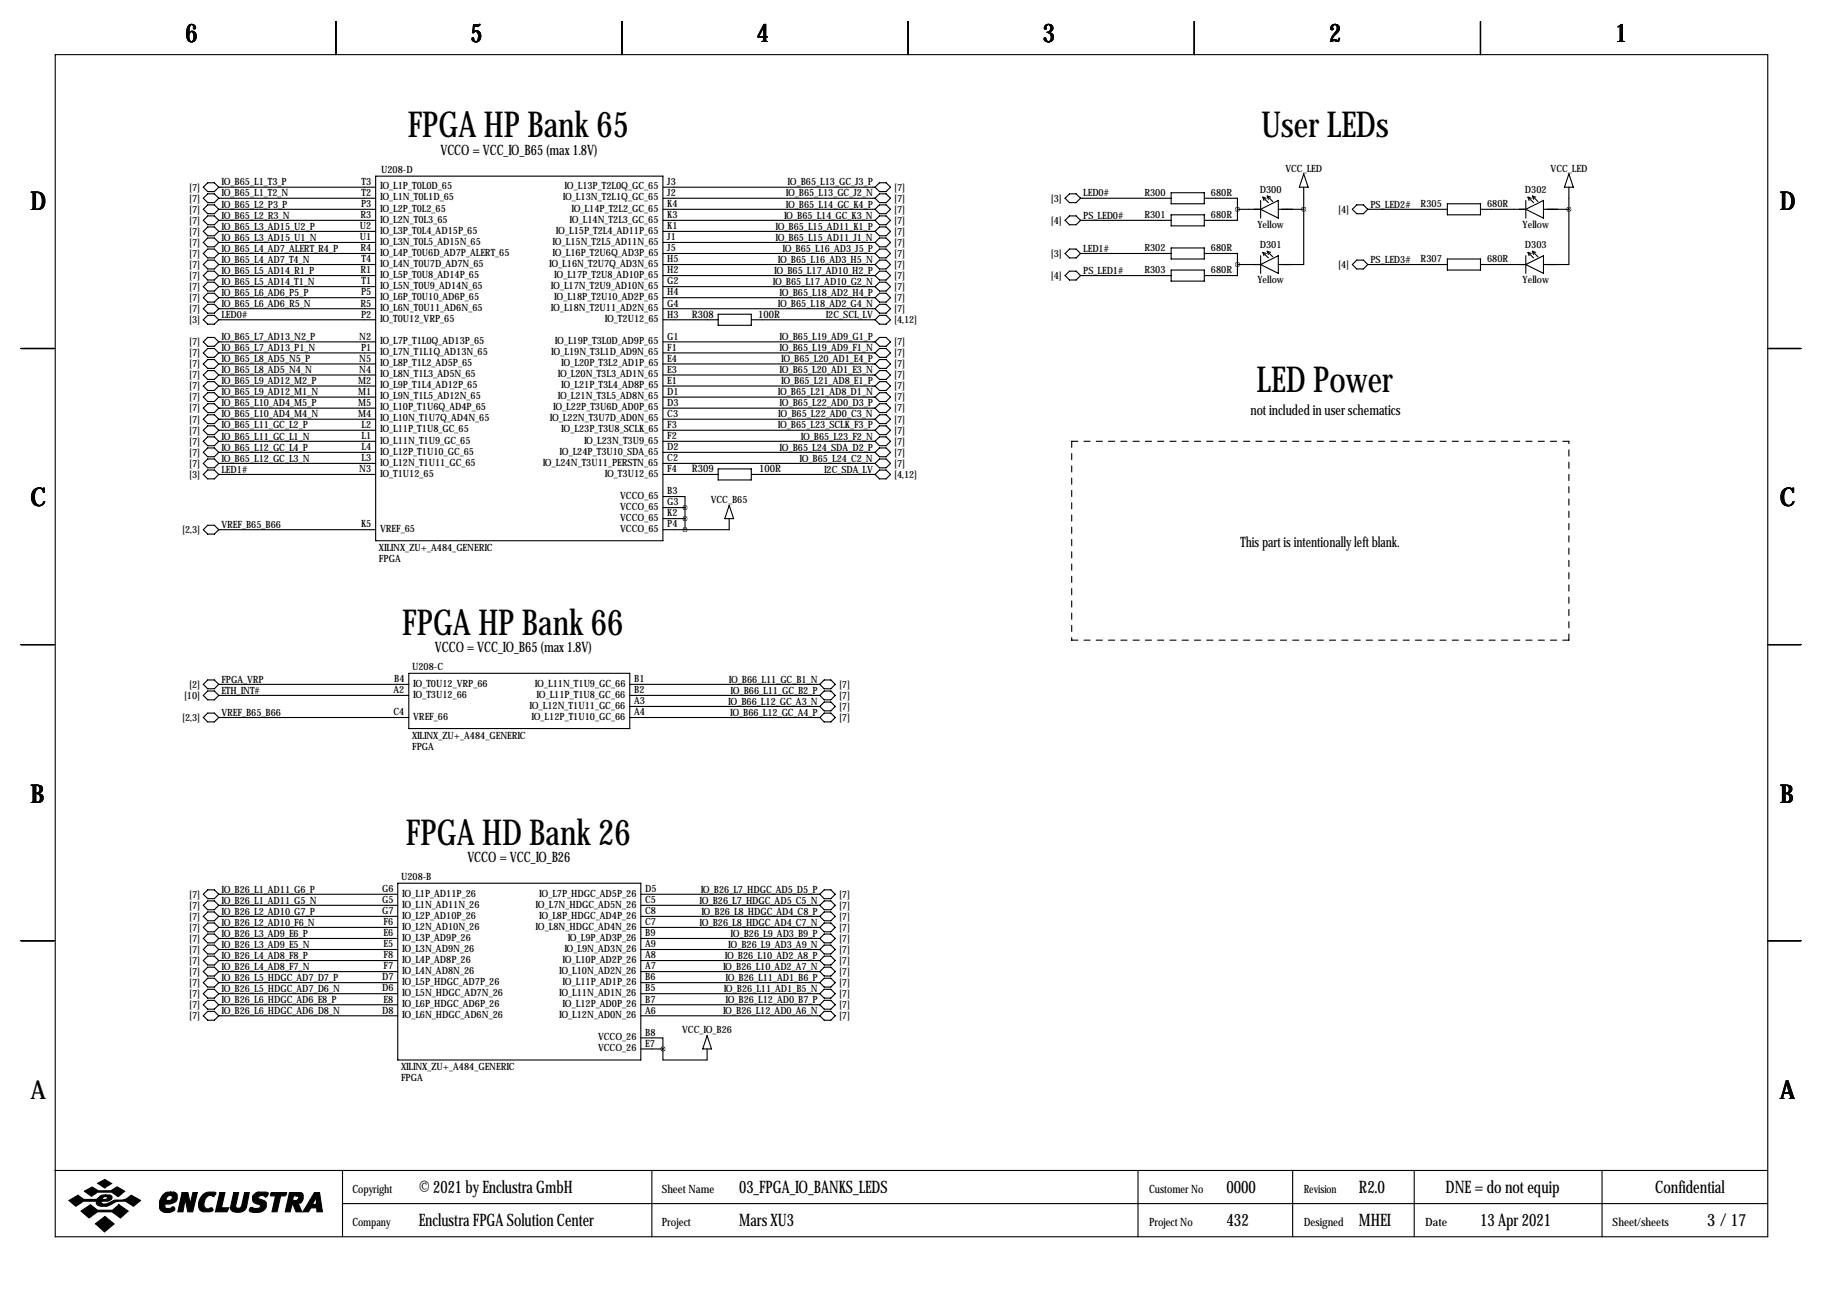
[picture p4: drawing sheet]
<svg xmlns="http://www.w3.org/2000/svg" width="419mm" height="297mm" viewBox="0 0 419 297" stroke-linecap="round" stroke-linejoin="round" font-family="sans-serif">
<defs><g id="words">
<g font-size="8.2">
<text x="93.7" y="31.6">FPGA HP Bank 65</text>
<text x="289.9" y="31.6">User LEDs</text>
<text x="288.9" y="90">LED Power</text>
<text x="92.5" y="145.9">FPGA HP Bank 66</text>
<text x="93.3" y="194.2">FPGA HD Bank 26</text>
</g>
<g font-size="5.9">
<text x="42.7" y="9.8">6</text>
<text x="108.2" y="9.8">5</text>
<text x="174" y="9.8">4</text>
<text x="239.8" y="9.8">3</text>
<text x="305.6" y="9.8">2</text>
<text x="371.3" y="9.8">1</text>
<text x="7" y="48.4">D</text>
<text x="409.2" y="48.4">D</text>
<text x="7" y="116.4">C</text>
<text x="409.2" y="116.4">C</text>
<text x="7" y="184.5">B</text>
<text x="409.2" y="184.5">B</text>
<text x="7" y="252.6">A</text>
<text x="409.2" y="252.6">A</text>
</g>
<g font-size="4">
<text x="96.3" y="274.2">© 2021 by Enclustra GmbH</text>
<text x="169.9" y="274.2">03_FPGA_IO_BANKS_LEDS</text>
<text x="281.9" y="274.2">0000</text>
<text x="312.4" y="274.2">R2.0</text>
<text x="332.3" y="274.2">DNE = do not equip</text>
<text x="380.5" y="274.2">Confidential</text>
<text x="96.3" y="281.8">Enclustra FPGA Solution Center</text>
<text x="169.9" y="281.8">Mars XU3</text>
<text x="281.9" y="281.8">432</text>
<text x="312.4" y="281.8">MHEI</text>
<text x="340.3" y="281.8">13 Apr 2021</text>
<text x="392.5" y="281.8">3 /17</text>
</g>
<g font-size="3.3">
<text x="101.2" y="35.7">VCCO = VCC_IO_B65 (max 1.8V)</text>
<text x="287.5" y="95.4">not included in user schematics</text>
<text x="285.2" y="125.8">This part is intentionally left blank.</text>
<text x="100" y="150">VCCO = VCC_IO_B65 (max 1.8V)</text>
<text x="107.4" y="198.2">VCCO = VCC_IO_B26</text>
</g>
<g font-size="2.6">
<text x="81" y="274.2">Copyright</text>
<text x="152.1" y="274.2">Sheet Name</text>
<text x="264.2" y="274.2">Customer No</text>
<text x="299.7" y="274.2">Revision</text>
<text x="81" y="281.8">Company</text>
<text x="152.1" y="281.8">Project</text>
<text x="264.2" y="281.8">Project No</text>
<text x="299.7" y="281.8">Designed</text>
<text x="327.7" y="281.8">Date</text>
<text x="370.7" y="281.8">Sheet/sheets</text>
</g>
<g font-size="2.4">
<text x="159.1" y="73">R308</text>
<text x="174.3" y="73">100R</text>
<text x="159.1" y="108.6">R309</text>
<text x="174.5" y="108.6">100R</text>
</g>
<g font-size="2.3">
<text x="87.6" y="39.7">U208-D</text>
<text x="295.5" y="39.5">VCC_LED</text>
<text x="356.5" y="39.5">VCC_LED</text>
<text x="43.5" y="43.8">[7]</text>
<text x="43.5" y="46.3">[7]</text>
<text x="50.9" y="42.6">IO_B65_L1_T3_P</text>
<text x="50.9" y="45.2">IO_B65_L1_T2_N</text>
<text x="50.9" y="47.7">IO_B65_L2_P3_P</text>
<text x="83" y="47.6">P3</text>
<text x="83.1" y="42.5">T3</text>
<text x="83.1" y="45.1">T2</text>
<text x="87.4" y="43.6">IO_L1P_T0L0D_65</text>
<text x="87.4" y="46.1">IO_L1N_T0L1D_65</text>
<text x="129.4" y="46.1">IO_L13N_T2L1Q_GC_65</text>
<text x="129.8" y="43.6">IO_L13P_T2L0Q_GC_65</text>
<text x="153.4" y="42.5">J3</text>
<text x="153.4" y="45.1">J2</text>
<text x="153.4" y="47.6">K4</text>
<text x="180.6" y="45.2">IO_B65_L13_GC_J2_N</text>
<text x="180.6" y="47.7">IO_B65_L14_GC_K4_P</text>
<text x="181.1" y="42.6">IO_B65_L13_GC_J3_P</text>
<text x="205.6" y="43.8">[7]</text>
<text x="205.6" y="46.3">[7]</text>
<text x="241.6" y="46.3">[3]</text>
<text x="249" y="45.2">LED0#</text>
<text x="263.1" y="45.1">R300</text>
<text x="278.4" y="45.1">680R</text>
<text x="289.6" y="44.3">D300</text>
<text x="315.1" y="47.7">PS_LED2#</text>
<text x="326.6" y="47.6">R305</text>
<text x="341.9" y="47.6">680R</text>
<text x="350.6" y="44.3">D302</text>
<text x="43.5" y="48.9">[7]</text>
<text x="43.5" y="51.4">[7]</text>
<text x="43.5" y="54">[7]</text>
<text x="50.9" y="50.3">IO_B65_L2_R3_N</text>
<text x="50.9" y="52.8">IO_B65_L3_AD15_U2_P</text>
<text x="82.8" y="52.7">U2</text>
<text x="82.9" y="50.2">R3</text>
<text x="87.4" y="48.6">IO_L2P_T0L2_65</text>
<text x="87.4" y="51.2">IO_L2N_T0L3_65</text>
<text x="87.4" y="53.7">IO_L3P_T0L4_AD15P_65</text>
<text x="127.8" y="53.7">IO_L15P_T2L4_AD11P_65</text>
<text x="131" y="51.2">IO_L14N_T2L3_GC_65</text>
<text x="131.4" y="48.6">IO_L14P_T2L2_GC_65</text>
<text x="153.4" y="50.2">K3</text>
<text x="153.4" y="52.7">K1</text>
<text x="178.3" y="52.8">IO_B65_L15_AD11_K1_P</text>
<text x="180.2" y="50.3">IO_B65_L14_GC_K3_N</text>
<text x="205.6" y="48.9">[7]</text>
<text x="205.6" y="51.4">[7]</text>
<text x="205.6" y="54">[7]</text>
<text x="241.6" y="51.4">[4]</text>
<text x="249" y="50.3">PS_LED0#</text>
<text x="263.1" y="50.2">R301</text>
<text x="278.4" y="50.2">680R</text>
<text x="289.1" y="52.4">Yellow</text>
<text x="307.6" y="48.9">[4]</text>
<text x="350" y="52.4">Yellow</text>
<text x="43.5" y="56.5">[7]</text>
<text x="43.5" y="59">[7]</text>
<text x="50.9" y="55.3">IO_B65_L3_AD15_U1_N</text>
<text x="50.9" y="57.9">IO_B65_L4_AD7_ALERT_R4_P</text>
<text x="82.8" y="55.2">U1</text>
<text x="82.9" y="57.8">R4</text>
<text x="87.4" y="56.3">IO_L3N_T0L5_AD15N_65</text>
<text x="87.4" y="58.8">IO_L4P_T0U6D_AD7P_ALERT_65</text>
<text x="127.1" y="56.3">IO_L15N_T2L5_AD11N_65</text>
<text x="127.1" y="58.8">IO_L16P_T2U6Q_AD3P_65</text>
<text x="153.4" y="55.2">J1</text>
<text x="153.4" y="57.8">J5</text>
<text x="178.3" y="55.3">IO_B65_L15_AD11_J1_N</text>
<text x="179.9" y="57.9">IO_B65_L16_AD3_J5_P</text>
<text x="205.6" y="56.5">[7]</text>
<text x="205.6" y="59">[7]</text>
<text x="241.6" y="59">[3]</text>
<text x="249" y="57.9">LED1#</text>
<text x="263.1" y="57.8">R302</text>
<text x="278.4" y="57.8">680R</text>
<text x="289.6" y="57">D301</text>
<text x="350.6" y="57">D303</text>
<text x="43.5" y="61.6">[7]</text>
<text x="43.5" y="64.1">[7]</text>
<text x="50.9" y="60.4">IO_B65_L4_AD7_T4_N</text>
<text x="50.9" y="63">IO_B65_L5_AD14_R1_P</text>
<text x="50.9" y="65.5">IO_B65_L5_AD14_T1_N</text>
<text x="82.9" y="62.9">R1</text>
<text x="83.1" y="60.3">T4</text>
<text x="83.1" y="65.4">T1</text>
<text x="87.4" y="61.3">IO_L4N_T0U7D_AD7N_65</text>
<text x="87.4" y="63.9">IO_L5P_T0U8_AD14P_65</text>
<text x="126.2" y="61.3">IO_L16N_T2U7Q_AD3N_65</text>
<text x="127.4" y="63.9">IO_L17P_T2U8_AD10P_65</text>
<text x="153.4" y="60.3">H5</text>
<text x="153.4" y="62.9">H2</text>
<text x="153.4" y="65.4">G2</text>
<text x="177.6" y="65.5">IO_B65_L17_AD10_G2_N</text>
<text x="178" y="63">IO_B65_L17_AD10_H2_P</text>
<text x="178.8" y="60.4">IO_B65_L16_AD3_H5_N</text>
<text x="205.6" y="61.6">[7]</text>
<text x="205.6" y="64.1">[7]</text>
<text x="241.6" y="64.1">[4]</text>
<text x="249" y="63">PS_LED1#</text>
<text x="263.1" y="62.9">R303</text>
<text x="278.4" y="62.9">680R</text>
<text x="289.1" y="65.1">Yellow</text>
<text x="307.6" y="61.6">[4]</text>
<text x="315.1" y="60.4">PS_LED3#</text>
<text x="326.6" y="60.3">R307</text>
<text x="341.9" y="60.3">680R</text>
<text x="350" y="65.1">Yellow</text>
<text x="43.5" y="66.7">[7]</text>
<text x="43.5" y="69.2">[7]</text>
<text x="43.5" y="71.7">[7]</text>
<text x="50.9" y="68">IO_B65_L6_AD6_P5_P</text>
<text x="50.9" y="70.6">IO_B65_L6_AD6_R5_N</text>
<text x="82.9" y="70.5">R5</text>
<text x="83" y="67.9">P5</text>
<text x="87.4" y="66.4">IO_L5N_T0U9_AD14N_65</text>
<text x="87.4" y="69">IO_L6P_T0U10_AD6P_65</text>
<text x="87.4" y="71.5">IO_L6N_T0U11_AD6N_65</text>
<text x="126.6" y="66.4">IO_L17N_T2U9_AD10N_65</text>
<text x="126.6" y="71.5">IO_L18N_T2U11_AD2N_65</text>
<text x="127.4" y="69">IO_L18P_T2U10_AD2P_65</text>
<text x="153.4" y="67.9">H4</text>
<text x="153.4" y="70.5">G4</text>
<text x="178.8" y="70.6">IO_B65_L18_AD2_G4_N</text>
<text x="179.2" y="68">IO_B65_L18_AD2_H4_P</text>
<text x="205.6" y="66.7">[7]</text>
<text x="205.6" y="69.2">[7]</text>
<text x="205.6" y="71.7">[7]</text>
<text x="43.5" y="74.3">[3]</text>
<text x="50.9" y="73.1">LED0#</text>
<text x="83" y="73">P2</text>
<text x="87.4" y="74">IO_T0U12_VRP_65</text>
<text x="139" y="74">IO_T2U12_65</text>
<text x="153.4" y="73">H3</text>
<text x="189.9" y="73.1">I2C_SCL_LV</text>
<text x="205.6" y="74.3">[4,12]</text>
<text x="43.5" y="79.4">[7]</text>
<text x="43.5" y="81.9">[7]</text>
<text x="50.9" y="78.2">IO_B65_L7_AD13_N2_P</text>
<text x="50.9" y="80.7">IO_B65_L7_AD13_P1_N</text>
<text x="50.9" y="83.3">IO_B65_L8_AD5_N5_P</text>
<text x="82.6" y="78.1">N2</text>
<text x="82.6" y="83.2">N5</text>
<text x="83" y="80.6">P1</text>
<text x="87.4" y="79.1">IO_L7P_T1L0Q_AD13P_65</text>
<text x="87.4" y="81.7">IO_L7N_T1L1Q_AD13N_65</text>
<text x="126.7" y="81.7">IO_L19N_T3L1D_AD9N_65</text>
<text x="127.6" y="79.1">IO_L19P_T3L0D_AD9P_65</text>
<text x="153.4" y="78.1">G1</text>
<text x="153.4" y="80.6">F1</text>
<text x="153.4" y="83.2">E4</text>
<text x="179.2" y="78.2">IO_B65_L19_AD9_G1_P</text>
<text x="179.2" y="80.7">IO_B65_L19_AD9_F1_N</text>
<text x="179.6" y="83.3">IO_B65_L20_AD1_E4_P</text>
<text x="205.6" y="79.4">[7]</text>
<text x="205.6" y="81.9">[7]</text>
<text x="43.5" y="84.4">[7]</text>
<text x="43.5" y="87">[7]</text>
<text x="43.5" y="89.5">[7]</text>
<text x="50.9" y="85.8">IO_B65_L8_AD5_N4_N</text>
<text x="50.9" y="88.4">IO_B65_L9_AD12_M2_P</text>
<text x="82.3" y="88.3">M2</text>
<text x="82.6" y="85.7">N4</text>
<text x="87.4" y="84.2">IO_L8P_T1L2_AD5P_65</text>
<text x="87.4" y="86.7">IO_L8N_T1L3_AD5N_65</text>
<text x="87.4" y="89.3">IO_L9P_T1L4_AD12P_65</text>
<text x="128.2" y="86.7">IO_L20N_T3L3_AD1N_65</text>
<text x="129" y="84.2">IO_L20P_T3L2_AD1P_65</text>
<text x="129" y="89.3">IO_L21P_T3L4_AD8P_65</text>
<text x="153.4" y="85.7">E3</text>
<text x="153.4" y="88.3">E1</text>
<text x="179.2" y="85.8">IO_B65_L20_AD1_E3_N</text>
<text x="179.6" y="88.4">IO_B65_L21_AD8_E1_P</text>
<text x="205.6" y="84.4">[7]</text>
<text x="205.6" y="87">[7]</text>
<text x="205.6" y="89.5">[7]</text>
<text x="43.5" y="92.1">[7]</text>
<text x="43.5" y="94.6">[7]</text>
<text x="50.9" y="90.9">IO_B65_L9_AD12_M1_N</text>
<text x="50.9" y="93.4">IO_B65_L10_AD4_M5_P</text>
<text x="50.9" y="96">IO_B65_L10_AD4_M4_N</text>
<text x="82.3" y="90.8">M1</text>
<text x="82.3" y="93.3">M5</text>
<text x="82.3" y="95.9">M4</text>
<text x="87.4" y="91.8">IO_L9N_T1L5_AD12N_65</text>
<text x="87.4" y="94.4">IO_L10P_T1U6Q_AD4P_65</text>
<text x="127.2" y="94.4">IO_L22P_T3U6D_AD0P_65</text>
<text x="128.2" y="91.8">IO_L21N_T3L5_AD8N_65</text>
<text x="153.4" y="90.8">D1</text>
<text x="153.4" y="93.3">D3</text>
<text x="153.4" y="95.9">C3</text>
<text x="178.8" y="90.9">IO_B65_L21_AD8_D1_N</text>
<text x="178.9" y="96">IO_B65_L22_AD0_C3_N</text>
<text x="179.2" y="93.4">IO_B65_L22_AD0_D3_P</text>
<text x="205.6" y="92.1">[7]</text>
<text x="205.6" y="94.6">[7]</text>
<text x="43.5" y="97.1">[7]</text>
<text x="43.5" y="99.7">[7]</text>
<text x="50.9" y="98.5">IO_B65_L11_GC_L2_P</text>
<text x="50.9" y="101.1">IO_B65_L11_GC_L1_N</text>
<text x="83.1" y="98.4">L2</text>
<text x="83.1" y="101">L1</text>
<text x="87.4" y="96.9">IO_L10N_T1U7Q_AD4N_65</text>
<text x="87.4" y="99.4">IO_L11P_T1U8_GC_65</text>
<text x="87.4" y="102">IO_L11N_T1U9_GC_65</text>
<text x="126.4" y="96.9">IO_L22N_T3U7D_AD0N_65</text>
<text x="129" y="99.4">IO_L23P_T3U8_SCLK_65</text>
<text x="134.3" y="102">IO_L23N_T3U9_65</text>
<text x="153.4" y="98.4">F3</text>
<text x="153.4" y="101">F2</text>
<text x="178.8" y="98.5">IO_B65_L23_SCLK_F3_P</text>
<text x="184.1" y="101.1">IO_B65_L23_F2_N</text>
<text x="205.6" y="97.1">[7]</text>
<text x="205.6" y="99.7">[7]</text>
<text x="43.5" y="102.2">[7]</text>
<text x="43.5" y="104.8">[7]</text>
<text x="43.5" y="107.3">[7]</text>
<text x="50.9" y="103.6">IO_B65_L12_GC_L4_P</text>
<text x="50.9" y="106.1">IO_B65_L12_GC_L3_N</text>
<text x="83.1" y="103.5">L4</text>
<text x="83.1" y="106">L3</text>
<text x="87.4" y="104.5">IO_L12P_T1U10_GC_65</text>
<text x="87.4" y="107.1">IO_L12N_T1U11_GC_65</text>
<text x="124.8" y="107.1">IO_L24N_T3U11_PERSTN_65</text>
<text x="128.6" y="104.5">IO_L24P_T3U10_SDA_65</text>
<text x="153.4" y="103.5">D2</text>
<text x="153.4" y="106">C2</text>
<text x="179.2" y="103.6">IO_B65_L24_SDA_D2_P</text>
<text x="183.8" y="106.1">IO_B65_L24_C2_N</text>
<text x="205.6" y="102.2">[7]</text>
<text x="205.6" y="104.8">[7]</text>
<text x="205.6" y="107.3">[7]</text>
<text x="43.5" y="109.8">[3]</text>
<text x="50.9" y="108.7">LED1#</text>
<text x="82.6" y="108.6">N3</text>
<text x="87.4" y="109.6">IO_T1U12_65</text>
<text x="139" y="109.6">IO_T3U12_65</text>
<text x="153.4" y="108.6">F4</text>
<text x="153.4" y="113.7">B3</text>
<text x="189.5" y="108.7">I2C_SDA_LV</text>
<text x="205.6" y="109.8">[4,12]</text>
<text x="142.6" y="114.7">VCCO_65</text>
<text x="142.6" y="117.2">VCCO_65</text>
<text x="142.6" y="119.8">VCCO_65</text>
<text x="153.4" y="116.2">G3</text>
<text x="153.4" y="118.7">K2</text>
<text x="163.4" y="115.7">VCC_B65</text>
<text x="41.9" y="122.5">[2,3]</text>
<text x="50.9" y="121.4">VREF_B65_B66</text>
<text x="83" y="121.3">K5</text>
<text x="87.4" y="122.3">VREF_65</text>
<text x="142.6" y="122.3">VCCO_65</text>
<text x="153.4" y="121.3">P4</text>
<text x="87.1" y="126.6">XILINX_ZU+_A484_GENERIC</text>
<text x="87.1" y="129.2">FPGA</text>
<text x="94.7" y="154">U208-C</text>
<text x="42.3" y="160.6">[10]</text>
<text x="43.5" y="158.1">[2]</text>
<text x="50.9" y="156.9">FPGA_VRP</text>
<text x="50.9" y="159.5">ETH_INT#</text>
<text x="90.5" y="159.4">A2</text>
<text x="90.6" y="156.8">B4</text>
<text x="95" y="157.9">IO_T0U12_VRP_66</text>
<text x="95" y="160.4">IO_T3U12_66</text>
<text x="123" y="157.9">IO_L11N_T1U9_GC_66</text>
<text x="123.3" y="160.4">IO_L11P_T1U8_GC_66</text>
<text x="145.8" y="156.8">B1</text>
<text x="145.8" y="159.4">B2</text>
<text x="145.8" y="161.9">A3</text>
<text x="167.5" y="156.9">IO_B66_L11_GC_B1_N</text>
<text x="167.9" y="159.5">IO_B66_L11_GC_B2_P</text>
<text x="192.9" y="158.1">[7]</text>
<text x="192.9" y="160.6">[7]</text>
<text x="41.9" y="165.7">[2,3]</text>
<text x="50.9" y="164.6">VREF_B65_B66</text>
<text x="90.5" y="164.5">C4</text>
<text x="95" y="165.5">VREF_66</text>
<text x="121.8" y="162.9">IO_L12N_T1U11_GC_66</text>
<text x="122.2" y="165.5">IO_L12P_T1U10_GC_66</text>
<text x="145.8" y="164.5">A4</text>
<text x="167.4" y="162">IO_B66_L12_GC_A3_N</text>
<text x="167.8" y="164.6">IO_B66_L12_GC_A4_P</text>
<text x="192.9" y="163.2">[7]</text>
<text x="192.9" y="165.7">[7]</text>
<text x="94.7" y="169.8">XILINX_ZU+_A484_GENERIC</text>
<text x="94.7" y="172.3">FPGA</text>
<text x="92.2" y="202.3">U208-B</text>
<text x="43.5" y="206.4">[7]</text>
<text x="43.5" y="208.9">[7]</text>
<text x="50.9" y="205.2">IO_B26_L1_AD11_G6_P</text>
<text x="50.9" y="207.7">IO_B26_L1_AD11_G5_N</text>
<text x="87.8" y="205.1">G6</text>
<text x="87.8" y="207.6">G5</text>
<text x="92.5" y="206.1">IO_L1P_AD11P_26</text>
<text x="92.5" y="208.7">IO_L1N_AD11N_26</text>
<text x="123.1" y="208.7">IO_L7N_HDGC_AD5N_26</text>
<text x="124" y="206.1">IO_L7P_HDGC_AD5P_26</text>
<text x="148.3" y="205.1">D5</text>
<text x="148.3" y="207.6">C5</text>
<text x="160.8" y="207.7">IO_B26_L7_HDGC_AD5_C5_N</text>
<text x="161.1" y="205.2">IO_B26_L7_HDGC_AD5_D5_P</text>
<text x="192.9" y="206.4">[7]</text>
<text x="192.9" y="208.9">[7]</text>
<text x="43.5" y="211.4">[7]</text>
<text x="43.5" y="214">[7]</text>
<text x="50.9" y="210.3">IO_B26_L2_AD10_G7_P</text>
<text x="50.9" y="212.8">IO_B26_L2_AD10_F6_N</text>
<text x="50.9" y="215.4">IO_B26_L3_AD9_E6_P</text>
<text x="87.8" y="210.2">G7</text>
<text x="88.2" y="212.7">F6</text>
<text x="88.2" y="215.3">E6</text>
<text x="92.5" y="211.2">IO_L2P_AD10P_26</text>
<text x="92.5" y="213.7">IO_L2N_AD10N_26</text>
<text x="123.1" y="213.7">IO_L8N_HDGC_AD4N_26</text>
<text x="124" y="211.2">IO_L8P_HDGC_AD4P_26</text>
<text x="148.3" y="210.2">C8</text>
<text x="148.3" y="212.7">C7</text>
<text x="148.3" y="215.3">B9</text>
<text x="160.8" y="212.8">IO_B26_L8_HDGC_AD4_C7_N</text>
<text x="161.2" y="210.3">IO_B26_L8_HDGC_AD4_C8_P</text>
<text x="167.9" y="215.4">IO_B26_L9_AD3_B9_P</text>
<text x="192.9" y="211.4">[7]</text>
<text x="192.9" y="214">[7]</text>
<text x="43.5" y="216.5">[7]</text>
<text x="43.5" y="219.1">[7]</text>
<text x="43.5" y="221.6">[7]</text>
<text x="50.9" y="217.9">IO_B26_L3_AD9_E5_N</text>
<text x="50.9" y="220.4">IO_B26_L4_AD8_F8_P</text>
<text x="88.2" y="217.8">E5</text>
<text x="88.2" y="220.3">F8</text>
<text x="92.5" y="216.3">IO_L3P_AD9P_26</text>
<text x="92.5" y="218.8">IO_L3N_AD9N_26</text>
<text x="92.5" y="221.4">IO_L4P_AD8P_26</text>
<text x="129.3" y="221.4">IO_L10P_AD2P_26</text>
<text x="129.7" y="218.8">IO_L9N_AD3N_26</text>
<text x="130.5" y="216.3">IO_L9P_AD3P_26</text>
<text x="148.3" y="217.8">A9</text>
<text x="148.3" y="220.3">A8</text>
<text x="166.6" y="220.4">IO_B26_L10_AD2_A8_P</text>
<text x="167.4" y="217.9">IO_B26_L9_AD3_A9_N</text>
<text x="192.9" y="216.5">[7]</text>
<text x="192.9" y="219.1">[7]</text>
<text x="192.9" y="221.6">[7]</text>
<text x="43.5" y="224.1">[7]</text>
<text x="43.5" y="226.7">[7]</text>
<text x="50.9" y="223">IO_B26_L4_AD8_F7_N</text>
<text x="50.9" y="225.5">IO_B26_L5_HDGC_AD7_D7_P</text>
<text x="87.8" y="225.4">D7</text>
<text x="87.8" y="228">D6</text>
<text x="88.2" y="222.9">F7</text>
<text x="92.5" y="223.9">IO_L4N_AD8N_26</text>
<text x="92.5" y="226.4">IO_L5P_HDGC_AD7P_26</text>
<text x="128.5" y="223.9">IO_L10N_AD2N_26</text>
<text x="129.3" y="226.4">IO_L11P_AD1P_26</text>
<text x="148.3" y="222.9">A7</text>
<text x="148.3" y="225.4">B6</text>
<text x="148.3" y="228">B5</text>
<text x="166.2" y="223">IO_B26_L10_AD2_A7_N</text>
<text x="166.8" y="225.5">IO_B26_L11_AD1_B6_P</text>
<text x="192.9" y="224.1">[7]</text>
<text x="192.9" y="226.7">[7]</text>
<text x="43.5" y="229.2">[7]</text>
<text x="43.5" y="231.8">[7]</text>
<text x="50.9" y="228.1">IO_B26_L5_HDGC_AD7_D6_N</text>
<text x="50.9" y="230.6">IO_B26_L6_HDGC_AD6_E8_P</text>
<text x="50.9" y="233.1">IO_B26_L6_HDGC_AD6_D8_N</text>
<text x="87.8" y="233">D8</text>
<text x="88.2" y="230.5">E8</text>
<text x="92.5" y="229">IO_L5N_HDGC_AD7N_26</text>
<text x="92.5" y="231.5">IO_L6P_HDGC_AD6P_26</text>
<text x="128.5" y="229">IO_L11N_AD1N_26</text>
<text x="129.3" y="231.5">IO_L12P_AD0P_26</text>
<text x="148.3" y="230.5">B7</text>
<text x="148.3" y="233">A6</text>
<text x="166.2" y="233.1">IO_B26_L12_AD0_A6_N</text>
<text x="166.4" y="228.1">IO_B26_L11_AD1_B5_N</text>
<text x="166.8" y="230.6">IO_B26_L12_AD0_B7_P</text>
<text x="192.9" y="229.2">[7]</text>
<text x="192.9" y="231.8">[7]</text>
<text x="43.5" y="234.3">[7]</text>
<text x="92.5" y="234.1">IO_L6N_HDGC_AD6N_26</text>
<text x="128.5" y="234.1">IO_L12N_AD0N_26</text>
<text x="137.5" y="239.1">VCCO_26</text>
<text x="148.3" y="238.1">B8</text>
<text x="156.8" y="237.6">VCC_IO_B26</text>
<text x="192.9" y="234.3">[7]</text>
<text x="92.2" y="246">XILINX_ZU+_A484_GENERIC</text>
<text x="137.5" y="241.7">VCCO_26</text>
<text x="148.3" y="240.7">E7</text>
<text x="92.2" y="248.5">FPGA</text>
</g>
</g></defs>
<g fill="none" stroke="#000" stroke-width=".25">
<path d="M12.7 12.6h393.7v271.7h-393.7zM77.2 4.9v7.7M143 4.9v7.7M208.8 4.9v7.7M274.6 4.9v7.7M340.4 4.9v7.7M299.7 40l1 3h-2zM360.7 40l1 3h-2zM46.7 43l1.1-1h1.5l1 1-1 1.1h-1.5zM46.7 45.6l1.1-1h1.5l1 1-1 1h-1.5zM46.7 48.1l1.1-1h1.5l1 1-1 1h-1.5zM46.7 50.7l1.1-1.1h1.5l1 1.1-1 1h-1.5z"/>
<path d="M46.7 53.2l1.1-1h1.5l1 1-1 1h-1.5zM46.7 55.7l1.1-1h1.5l1 1-1 1.1h-1.5zM46.7 58.3l1.1-1h1.5l1 1-1 1h-1.5zM50.3 43h36.1M50.3 45.6h36.1M50.3 48.1h36.1M50.3 50.7h36.1M50.3 53.2h36.1M50.3 55.7h36.1M50.3 58.3h36.1M86.4 40.5h66v83.8h-66zM152.4 43h48.8"/>
<path d="M152.4 45.6h48.8M152.4 48.1h48.8M152.4 50.7h48.8M152.4 53.2h48.8M152.4 55.7h48.8M152.4 58.3h48.8M201.2 43l1-1h1.5l1 1-1 1.1h-1.5zM201.2 45.6l1-1h1.5l1 1-1 1h-1.5zM201.2 48.1l1-1h1.5l1 1-1 1h-1.5zM201.2 50.7l1-1.1h1.5l1 1.1-1 1h-1.5zM201.2 53.2l1-1h1.5l1 1-1 1h-1.5zM201.2 55.7l1-1h1.5l1 1-1 1.1h-1.5z"/>
<path d="M201.2 58.3l1-1h1.5l1 1-1 1h-1.5zM244.9 45.6l1-1h1.5l1 1-1 1h-1.5zM244.9 50.7l1-1.1h1.5l1 1.1-1 1h-1.5zM244.9 58.3l1-1h1.5l1 1-1 1h-1.5zM248.4 45.6h20.8M248.4 50.7h20.8M248.4 58.3h20.8M269.2 44.3h7.7v2.5h-7.7zM269.2 49.4h7.7v2.5h-7.7zM269.2 57h7.7v2.5h-7.7zM276.9 45.6h7.6v2.5M276.9 58.3h7.6v2.5"/>
<path d="M284.5 48.1v2.6h-7.6M284.5 48.1h5.3M289.8 48.1l4.1-2v4.1zM289.8 46.1v4.1M289.8 58.8v4.1M290.3 45.3l.3 .8M290.3 45.3l1.3 1.3M290.3 45.3l.8 .3M290.3 58l.3 .8M290.3 58l1.3 1.3M290.3 58l.8 .3M291.3 45.1l1.3 1.2"/>
<path d="M291.3 45.1l.8 .2M291.3 45.1l.3 .7M291.3 57.8l1.3 1.2M291.3 57.8l.8 .2M291.3 57.8l.3 .7M293.9 48.1h5.8M299.7 48.1v12.7h-5.8M299.7 43v5.1M311.9 47.1h1.5l1.1 1-1.1 1h-1.5l-1-1zM311.9 59.8h1.5l1.1 1-1.1 1h-1.5l-1-1zM314.5 48.1h18.2M332.7 46.8h7.7v2.6h-7.7z"/>
<path d="M332.7 59.5h7.7v2.6h-7.7zM340.4 48.1h10.4M350.8 48.1l4-2v4.1zM350.8 46.1v4.1M350.8 58.8v4.1M351.3 45.3l.2 .8M351.3 45.3l1.3 1.3M351.3 45.3l.7 .3M351.3 58l.2 .8M351.3 58l1.3 1.3M351.3 58l.7 .3M352.3 45.1l1.3 1.2"/>
<path d="M352.3 45.1l.8 .2M352.3 45.1l.3 .7M352.3 57.8l1.3 1.2M352.3 57.8l.8 .2M352.3 57.8l.3 .7M354.8 48.1h5.9M360.7 48.1v12.7h-5.9M360.7 43v5.1M46.7 60.8l1.1-1h1.5l1 1-1 1h-1.5zM46.7 63.4l1.1-1.1h1.5l1 1.1-1 1h-1.5zM46.7 65.9l1.1-1h1.5l1 1-1 1h-1.5zM46.7 71l1.1-1h1.5l1 1-1 1h-1.5z"/>
<path d="M46.7 73.5l1.1-1h1.5l1 1-1 1h-1.5zM46.7 78.6l1.1-1h1.5l1 1-1 1h-1.5zM47.8 67.4h1.5l1 1-1 1.1h-1.5l-1.1-1.1zM50.3 60.8h36.1M50.3 63.4h36.1M50.3 65.9h36.1M50.3 68.4h36.1M50.3 71h36.1M50.3 73.5h36.1M50.3 78.6h36.1M152.4 60.8h48.8M152.4 63.4h48.8"/>
<path d="M152.4 65.9h48.8M152.4 68.4h48.8M152.4 71h48.8M152.4 73.5h12.7M152.4 78.6h48.8M165.1 72.2h7.6v2.6h-7.6zM172.7 73.5h28.5M201.2 60.8l1-1h1.5l1 1-1 1h-1.5zM201.2 63.4l1-1.1h1.5l1 1.1-1 1h-1.5zM201.2 65.9l1-1h1.5l1 1-1 1h-1.5zM201.2 71l1-1h1.5l1 1-1 1h-1.5zM201.2 73.5l1-1h1.5l1 1-1 1h-1.5z"/>
<path d="M201.2 78.6l1-1h1.5l1 1-1 1h-1.5zM202.2 67.4h1.5l1 1-1 1.1h-1.5l-1-1.1zM244.9 63.4l1-1.1h1.5l1 1.1-1 1h-1.5zM248.4 63.4h20.8M269.2 62.1h7.7v2.5h-7.7zM284.5 60.8v2.6h-7.6M284.5 60.8h5.3M289.8 60.8l4.1-2v4.1zM314.5 60.8h18.2M340.4 60.8h10.4M350.8 60.8l4-2v4.1zM4.8 80.1h7.6"/>
<path d="M46.7 81.1l1.1-1h1.5l1 1-1 1.1h-1.5zM46.7 83.7l1.1-1h1.5l1 1-1 1h-1.5zM46.7 86.2l1.1-1h1.5l1 1-1 1h-1.5zM46.7 88.8l1.1-1.1h1.5l1 1.1-1 1h-1.5zM46.7 91.3l1.1-1h1.5l1 1-1 1h-1.5zM46.7 93.8l1.1-1h1.5l1 1-1 1.1h-1.5zM46.7 96.4l1.1-1h1.5l1 1-1 1h-1.5zM46.7 98.9l1.1-1h1.5l1 1-1 1h-1.5zM50.3 81.1h36.1M50.3 83.7h36.1M50.3 86.2h36.1M50.3 88.8h36.1"/>
<path d="M50.3 91.3h36.1M50.3 93.8h36.1M50.3 96.4h36.1M50.3 98.9h36.1M152.4 81.1h48.8M152.4 83.7h48.8M152.4 86.2h48.8M152.4 88.8h48.8M152.4 91.3h48.8M152.4 93.8h48.8M152.4 96.4h48.8M152.4 98.9h48.8"/>
<path d="M201.2 81.1l1-1h1.5l1 1-1 1.1h-1.5zM201.2 83.7l1-1h1.5l1 1-1 1h-1.5zM201.2 86.2l1-1h1.5l1 1-1 1h-1.5zM201.2 88.8l1-1.1h1.5l1 1.1-1 1h-1.5zM201.2 91.3l1-1h1.5l1 1-1 1h-1.5zM201.2 93.8l1-1h1.5l1 1-1 1.1h-1.5zM201.2 96.4l1-1h1.5l1 1-1 1h-1.5zM201.2 98.9l1-1h1.5l1 1-1 1h-1.5zM406.4 80.1h7.6M46.7 101.5l1.1-1.1h1.5l1 1.1-1 1h-1.5zM46.7 104l1.1-1h1.5l1 1-1 1h-1.5zM46.7 106.5l1.1-1h1.5l1 1-1 1.1h-1.5z"/>
<path d="M46.7 109.1l1.1-1h1.5l1 1-1 1h-1.5zM50.3 101.5h36.1M50.3 104h36.1M50.3 106.5h36.1M50.3 109.1h36.1M152.4 114.2h5.1v2.5M152.4 101.5h48.8M152.4 104h48.8M152.4 106.5h48.8M152.4 109.1h12.7M152.4 116.7h5.1M152.4 119.2h5.1"/>
<path d="M157.5 116.7v5.1M165.1 107.8h7.6v2.5h-7.6zM167.6 119.2v2.6h-15.2M167.6 116.2l1.1 3h-2.1zM172.7 109.1h28.5M201.2 101.5l1-1.1h1.5l1 1.1-1 1h-1.5zM201.2 106.5l1-1h1.5l1 1-1 1.1h-1.5zM201.2 109.1l1-1h1.5l1 1-1 1h-1.5zM202.2 103h1.5l1 1-1 1h-1.5l-1-1zM46.7 121.8l1.1-1h1.5l1 1-1 1h-1.5zM50.3 121.8h36.1M4.8 148.2h7.6"/>
<path d="M46.7 157.3l1.1-1h1.5l1 1-1 1.1h-1.5zM46.7 159.9l1.1-1h1.5l1 1-1 1h-1.5zM50.3 157.3h43.7M50.3 159.9h43.7M94 154.8h50.8v12.7h-50.8zM144.8 157.3h43.7M144.8 159.9h43.7M188.5 157.3l1-1h1.5l1 1-1 1.1h-1.5zM188.5 159.9l1-1h1.5l1 1-1 1h-1.5zM406.4 148.2h7.6M46.7 165l1.1-1.1h1.5l1 1.1-1 1h-1.5zM50.3 165h43.7"/>
<path d="M144.8 165h43.7M144.8 162.4h43.7M189.5 161.4h1.5l1 1-1 1h-1.5l-1-1zM189.5 163.9h1.5l1 1.1-1 1h-1.5l-1-1zM4.8 216.3h7.6M46.7 205.6l1.1-1h1.5l1 1-1 1h-1.5zM46.7 208.1l1.1-1h1.5l1 1-1 1.1h-1.5zM46.7 210.7l1.1-1h1.5l1 1-1 1h-1.5zM46.7 213.2l1.1-1h1.5l1 1-1 1h-1.5zM46.7 215.8l1.1-1.1h1.5l1 1.1-1 1h-1.5zM46.7 218.3l1.1-1h1.5l1 1-1 1h-1.5zM50.3 205.6h41.1"/>
<path d="M50.3 208.1h41.1M50.3 210.7h41.1M50.3 213.2h41.1M50.3 215.8h41.1M50.3 218.3h41.1M91.4 203.1h55.9v40.6h-55.9zM147.3 205.6h41.2M147.3 208.1h41.2M147.3 210.7h41.2M147.3 213.2h41.2M147.3 215.8h41.2M147.3 218.3h41.2"/>
<path d="M188.5 205.6l1-1h1.5l1 1-1 1h-1.5zM188.5 208.1l1-1h1.5l1 1-1 1.1h-1.5zM188.5 210.7l1-1h1.5l1 1-1 1h-1.5zM188.5 213.2l1-1h1.5l1 1-1 1h-1.5zM188.5 215.8l1-1.1h1.5l1 1.1-1 1h-1.5zM188.5 218.3l1-1h1.5l1 1-1 1h-1.5zM406.4 216.3h7.6M46.7 220.8l1.1-1h1.5l1 1-1 1.1h-1.5zM46.7 223.4l1.1-1h1.5l1 1-1 1h-1.5zM46.7 225.9l1.1-1h1.5l1 1-1 1h-1.5zM46.7 228.5l1.1-1.1h1.5l1 1.1-1 1h-1.5zM46.7 231l1.1-1h1.5l1 1-1 1h-1.5z"/>
<path d="M46.7 233.5l1.1-1h1.5l1 1-1 1.1h-1.5zM50.3 220.8h41.1M50.3 223.4h41.1M50.3 225.9h41.1M50.3 228.5h41.1M50.3 231h41.1M50.3 233.5h41.1M147.3 238.6h5.1v2.6M147.3 220.8h41.2M147.3 223.4h41.2M147.3 225.9h41.2M147.3 228.5h41.2"/>
<path d="M147.3 231h41.2M147.3 233.5h41.2M162.6 238.1l1 3.1h-2.1zM188.5 220.8l1-1h1.5l1 1-1 1.1h-1.5zM188.5 223.4l1-1h1.5l1 1-1 1h-1.5zM188.5 225.9l1-1h1.5l1 1-1 1h-1.5zM188.5 228.5l1-1.1h1.5l1 1.1-1 1h-1.5zM188.5 231l1-1h1.5l1 1-1 1h-1.5zM188.5 233.5l1-1h1.5l1 1-1 1.1h-1.5zM147.3 241.2h5.1M152.4 241.2v2.5h10.2v-2.5M12.6 269.1h393.7"/>
<path d="M78.7 269.1v15.2M78.7 276.7h327.6M149.9 269.1v15.2M261.6 269.1v15.2M297.2 269.1v15.2M325.1 269.1v15.2M368.3 269.1v15.2"/>
</g>
<g fill="#000" stroke="#000" stroke-width=".25">
<path d="M15.8 276l2.1-1.2 1.4 1h2.8l.3-.2a1.77 1.77 0 0 1 1.9-.9v.4l-.6 .2-.2 .5h.9l.3-.6-.4-.1v-.4h.9a.59 .59 0 0 1 .6 .7l-.2 .4-.8 .4h-1.4l-.1 .1 .1 .4a3.2 3.2 0 0 0 2.7-.7l.3-.1a4 4 0 0 0 3.8-1.1l2.1 1.2-1.6 1.3a4 4 0 0 0-5.5-.2 2.66 2.66 0 0 1-2.9-.2l-.1-.7h-3l-1.8 1.1zM19.4 273.9l1.8-1 1.4 .9h2.9l1.4-.9 1.8 1-1.5 1.2-1.5-1h-3.2l-1.5 .9zM22.5 272l1.6-.8 1.6 .9-1.6 1zM18.6 278.4l2.2-1.4 1.6 1.2h3.5l1.4-1.2 2.2 1.4-1.8 1.6-1.9-1.4h-3.4l-1.9 1.4zM37.4 274.7a1.75 1.75 0 0 1 1.8-.6v.7a.82 .82 0 0 0-.8 1.2h.6a.6 .6 0 0 0 .6-.5 .6 .6 0 0 0-.4-.7v-.7h.8l.5 .3a1.61 1.61 0 0 1 0 1.7 1.61 1.61 0 0 1-1.5 .7h-1v.9l.2 .1h.9l.7-.4 .4 .4a1.06 1.06 0 0 1-1.3 1 1.82 1.82 0 0 1-2.2-1.1 3.5 3.5 0 0 1 .7-3zM41.9 274.2h1.3l.5 2.6 .6-2.6h1.1l-1.1 4.4h-1.1l-.6-2.9-.5 2.9h-1.2zM46.7 274.6a2.78 2.78 0 0 1 2.9-.4l-.4 .9a1.32 1.32 0 0 0-2.1 .8l-.2 .8a.98 .98 0 0 0 1.1 1.2 .55 .55 0 0 1 .6-.2 .55 .55 0 0 1 .4 .6l-.7 .3-1.8-.1a1.79 1.79 0 0 1-.8-2.3zM50.5 274.2h1.2l-.8 3.5h1.7l-.4 .9h-2.7zM53.7 274.2h1.2l-.7 3.1a.73 .73 0 0 0 .7 .5 .73 .73 0 0 0 .7-.6l.6-3h1.1l-.7 3.4a2.28 2.28 0 0 1-3.6 .4v-.4zM58.3 274.7l.8-.6h2.1l.5 .2v.2l-.6 .7a.96 .96 0 0 0-1-.4 .96 .96 0 0 0-.8 .6l1.7 .8a1.71 1.71 0 0 1-.1 1.8 1.71 1.71 0 0 1-1.7 .8l-1.4-.2a.51 .51 0 0 1-.4-.7 .51 .51 0 0 1 .8-.2l1 .1a.52 .52 0 0 0 .6-.2 .52 .52 0 0 0-.2-.7 1.39 1.39 0 0 1-1.4-.6 1.39 1.39 0 0 1 .1-1.6zM62.2 274.4l.2-.2h3.5l-.1 .4-.3 .3h-1l-.8 3.7h-1.2l.8-3.7h-1.1zM66.5 274.2h1.7v.7h-.7l-.2 1.1h.9l.3-.3a.44 .44 0 0 0 .1-.5 .44 .44 0 0 0-.4-.3v-.7h1l.3 .2 .2 .3v.9a1.03 1.03 0 0 1-1.2 1l.9 2h-1.3l-.8-1.8h-.1l-.5 1.8h-1.1z"/>
<path d="M72.3 274.2h1.2l.6 4.4h-1.3v-.9h-1.3l-.6 .9h-1.3l1.7-2.7h1l-.4 .8 .2 .2h.4l.2-.2v-1.5l-.4 .7h-1zM21.9 281.3l2.2-1.6 2.1 1.7-2.2 1.8z"/>
</g>
<path d="M246.4 101.5v45.7M360.7 101.5h-114.3M246.4 147.2h114.3M360.7 147.2v-45.7" fill="none" stroke="#000" stroke-width=".25" stroke-dasharray="1.4 1.4"/>
<path d="M157.4 116.7a.05 .05 0 0 0 .1 0 .05 .05 0 0 0-.1 0zM157.4 119.2a.05 .05 0 0 0 .1 0 .05 .05 0 0 0-.1 0zM157.4 121.8a.05 .05 0 0 0 .1 0 .05 .05 0 0 0-.1 0zM299.7 48.1a.05 .05 0 0 0 .1 0 .05 .05 0 0 0-.1 0zM360.6 48.1a.05 .05 0 0 0 .1 0 .05 .05 0 0 0-.1 0zM284.4 60.8a.05 .05 0 0 0 .1 0 .05 .05 0 0 0-.1 0zM284.4 48.1a.05 .05 0 0 0 .1 0 .05 .05 0 0 0-.1 0z" fill="#000" stroke="#000" stroke-width="1"/>
<use href="#words"/>
</svg>
